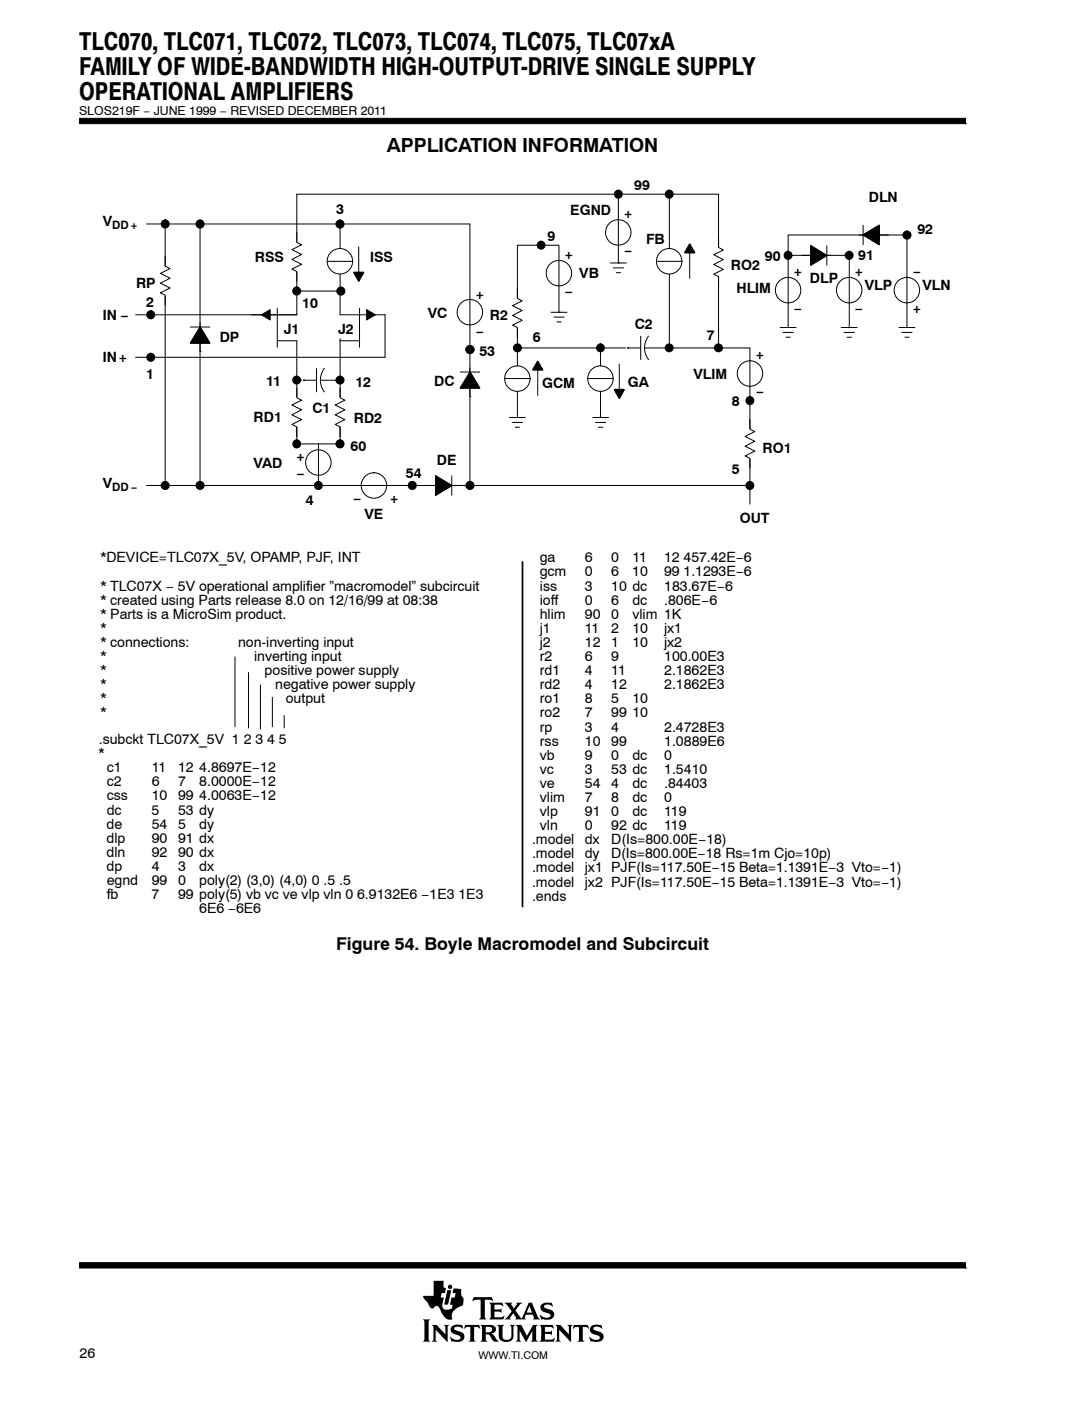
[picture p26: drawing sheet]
<svg xmlns="http://www.w3.org/2000/svg" width="216mm" height="280mm" viewBox="0 0 216 280" stroke-linecap="round" stroke-linejoin="round" font-family="sans-serif">
<defs><g id="words">
<g font-size="4.9">
<text x="15.8" y="10.1">TLC070, TLC071, TLC072, TLC073, TLC074, TLC075, TLC07xA</text>
<text x="15.8" y="15">FAMILY OF WIDE-BANDWIDTH HIGH-OUTPUT-DRIVE SINGLE SUPPLY</text>
<text x="15.8" y="19.9">OPERATIONAL AMPLIFIERS</text>
</g>
<text font-size="3.9" x="77.2" y="30.4">APPLICATION INFORMATION</text>
<text font-size="3.5" x="67.1" y="189.6">Figure 54. Boyle Macromodel and Subcircuit</text>
<g font-size="2.8">
<text x="126.6" y="37.8">99</text>
<text x="173.5" y="40.4">DLN</text>
<text x="20.5" y="45.2">V</text>
<text x="67.1" y="42.7">3</text>
<text x="113.9" y="42.9">EGND</text>
<text x="124.6" y="43.6">+</text>
<text x="183.2" y="46.7">92</text>
<text x="50.9" y="52.4">RSS</text>
<text x="73.9" y="52.4">ISS</text>
<text x="109.3" y="48.1">9</text>
<text x="112.8" y="51.7">+</text>
<text x="124.6" y="51">−</text>
<text x="129" y="48.8">FB</text>
<text x="145.9" y="54">RO2</text>
<text x="152.7" y="52.2">90</text>
<text x="171.3" y="51.8">91</text>
<text x="27.2" y="57.5">RP</text>
<text x="95" y="59.6">+</text>
<text x="112.8" y="59.1">−</text>
<text x="115.7" y="55.5">VB</text>
<text x="147" y="58.5">HLIM</text>
<text x="158.5" y="55.1">+</text>
<text x="161.7" y="56.4">DLP</text>
<text x="170.7" y="55.1">+</text>
<text x="172.6" y="57.8">VLP</text>
<text x="182.3" y="55">−</text>
<text x="184.2" y="57.8">VLN</text>
<text x="20.5" y="63.9">IN −</text>
<text x="29.2" y="61.2">2</text>
<text x="60.4" y="61.4">10</text>
<text x="85.4" y="63.5">VC</text>
<text x="97.8" y="63.9">R2</text>
<text x="126.7" y="65.7">C2</text>
<text x="158.5" y="62.5">−</text>
<text x="170.7" y="62.5">−</text>
<text x="182.3" y="62.4">+</text>
<text x="43.9" y="68.2">DP</text>
<text x="56.7" y="66.7">J1</text>
<text x="67.5" y="66.7">J2</text>
<text x="95" y="67">−</text>
<text x="95.7" y="71">53</text>
<text x="106.4" y="68.2">6</text>
<text x="141.1" y="67.9">7</text>
<text x="150.9" y="71.7">+</text>
<text x="20.5" y="72.3">IN+</text>
<text x="29.2" y="75.7">1</text>
<text x="53.1" y="77">11</text>
<text x="71" y="77.2">12</text>
<text x="86.7" y="77.1">DC</text>
<text x="108.2" y="77.5">GCM</text>
<text x="125.4" y="77.2">GA</text>
<text x="138.5" y="75.7">VLIM</text>
<text x="62.4" y="82.4">C1</text>
<text x="146.1" y="81.1">8</text>
<text x="150.9" y="79.1">−</text>
<text x="50.6" y="84.2">RD1</text>
<text x="70" y="90">60</text>
<text x="70.7" y="84.3">RD2</text>
<text x="50.6" y="93.5">VAD</text>
<text x="59.2" y="95.4">−</text>
<text x="59.2" y="92">+</text>
<text x="81" y="95.4">54</text>
<text x="87.2" y="92.8">DE</text>
<text x="146.1" y="94.6">5</text>
<text x="152.2" y="90.3">RO1</text>
<text x="20.5" y="97.3">V</text>
<text x="61" y="100.7">4</text>
<text x="70.5" y="100.3">−</text>
<text x="77.9" y="100.3">+</text>
<text x="72.8" y="103.7">VE</text>
<text x="147.7" y="104.3">OUT</text>
<text x="20.1" y="112.2">*DEVICE=TLC07X_5V, OPAMP, PJF, INT</text>
<text x="107.8" y="112.2">ga</text>
<text x="116.7" y="112.2">6</text>
<text x="122" y="112.2">0</text>
<text x="126.2" y="112.2">11</text>
<text x="132.6" y="112.2">12 457.42E−6</text>
<text x="20.1" y="117.8">* TLC07X − 5V operational amplifier ”macromodel” subcircuit</text>
<text x="107.8" y="115">gcm</text>
<text x="107.8" y="117.8">iss</text>
<text x="116.7" y="115">0</text>
<text x="116.8" y="117.8">3</text>
<text x="122" y="115">6</text>
<text x="122" y="117.8">10 dc</text>
<text x="126.2" y="115">10</text>
<text x="132.6" y="115">99 1.1293E−6</text>
<text x="132.6" y="117.8">183.67E−6</text>
<text x="20.1" y="120.7">* created using Parts release 8.0 on 12/16/99 at 08:38</text>
<text x="20.1" y="123.5">* Parts is a MicroSim product.</text>
<text x="107.8" y="123.5">hlim</text>
<text x="107.8" y="120.7">ioff</text>
<text x="116.8" y="120.7">0</text>
<text x="116.8" y="123.5">90</text>
<text x="122" y="120.7">6</text>
<text x="122" y="123.5">0</text>
<text x="126.3" y="120.7">dc</text>
<text x="126.3" y="123.5">vlim 1K</text>
<text x="132.6" y="120.7">.806E−6</text>
<text x="20.1" y="126.3">*</text>
<text x="20.1" y="129.1">* connections:</text>
<text x="20.1" y="131.9">*</text>
<text x="47.5" y="129.1">non-inverting input</text>
<text x="50.7" y="131.9">inverting input</text>
<text x="107.8" y="126.3">j1</text>
<text x="107.8" y="129.1">j2</text>
<text x="107.8" y="131.9">r2</text>
<text x="116.8" y="126.3">11</text>
<text x="116.8" y="129.1">12</text>
<text x="116.8" y="131.9">6</text>
<text x="122" y="129.1">1</text>
<text x="122" y="126.3">2</text>
<text x="122" y="131.9">9</text>
<text x="126.3" y="129.1">10</text>
<text x="126.3" y="126.3">10</text>
<text x="132.6" y="129.1">jx2</text>
<text x="132.6" y="126.3">jx1</text>
<text x="132.6" y="131.9">100.00E3</text>
<text x="20.1" y="134.7">*</text>
<text x="20.1" y="137.5">*</text>
<text x="52.8" y="134.7">positive power supply</text>
<text x="55" y="137.5">negative power supply</text>
<text x="107.8" y="134.7">rd1</text>
<text x="107.8" y="137.5">rd2</text>
<text x="116.8" y="134.7">4</text>
<text x="116.8" y="137.5">4</text>
<text x="122" y="134.7">11</text>
<text x="122" y="137.5">12</text>
<text x="132.6" y="134.7">2.1862E3</text>
<text x="132.6" y="137.5">2.1862E3</text>
<text x="20.1" y="140.3">*</text>
<text x="20.1" y="143.2">*</text>
<text x="57.1" y="140.3">output</text>
<text x="107.8" y="140.3">ro1</text>
<text x="107.8" y="143.2">ro2</text>
<text x="116.8" y="143.2">7</text>
<text x="116.8" y="140.3">8</text>
<text x="122" y="143.2">99 10</text>
<text x="122" y="140.3">5</text>
<text x="126.3" y="140.3">10</text>
<text x="19.7" y="148.5">.subckt TLC07X_5V 1 2 3 4 5</text>
<text x="107.8" y="146">rp</text>
<text x="107.8" y="148.8">rss</text>
<text x="116.8" y="148.8">10</text>
<text x="116.8" y="146">3</text>
<text x="122" y="148.8">99</text>
<text x="122" y="146">4</text>
<text x="132.6" y="148.8">1.0889E6</text>
<text x="132.6" y="146">2.4728E3</text>
<text x="19.7" y="151.3">*</text>
<text x="21.3" y="154.1">c1</text>
<text x="30.3" y="154.1">11</text>
<text x="35.6" y="154.1">12 4.8697E−12</text>
<text x="107.8" y="151.6">vb</text>
<text x="107.8" y="154.4">vc</text>
<text x="116.8" y="151.6">9</text>
<text x="116.8" y="154.4">3</text>
<text x="122" y="151.6">0</text>
<text x="122" y="154.4">53 dc</text>
<text x="126.3" y="151.6">dc</text>
<text x="132.6" y="151.6">0</text>
<text x="132.6" y="154.4">1.5410</text>
<text x="21.3" y="156.9">c2</text>
<text x="21.3" y="159.7">css</text>
<text x="30.3" y="156.9">6</text>
<text x="30.3" y="159.7">10</text>
<text x="35.6" y="156.9">7</text>
<text x="35.6" y="159.7">99 4.0063E−12</text>
<text x="39.8" y="156.9">8.0000E−12</text>
<text x="107.8" y="160">vlim</text>
<text x="107.8" y="157.2">ve</text>
<text x="116.8" y="157.2">54</text>
<text x="116.8" y="160">7</text>
<text x="122" y="157.2">4</text>
<text x="122" y="160">8</text>
<text x="126.3" y="157.2">dc</text>
<text x="126.3" y="160">dc</text>
<text x="132.6" y="160">0</text>
<text x="132.6" y="157.2">.84403</text>
<text x="21.3" y="165.4">de</text>
<text x="21.3" y="162.5">dc</text>
<text x="30.3" y="162.5">5</text>
<text x="30.3" y="165.4">54</text>
<text x="35.6" y="165.4">5</text>
<text x="35.6" y="162.5">53 dy</text>
<text x="39.8" y="165.4">dy</text>
<text x="107.8" y="162.9">vlp</text>
<text x="107.8" y="165.7">vln</text>
<text x="116.8" y="165.7">0</text>
<text x="116.8" y="162.9">91</text>
<text x="122" y="162.9">0</text>
<text x="122" y="165.7">92 dc</text>
<text x="126.3" y="162.9">dc</text>
<text x="132.6" y="162.9">119</text>
<text x="132.6" y="165.7">119</text>
<text x="21.3" y="168.2">dlp</text>
<text x="21.3" y="171">dln</text>
<text x="21.3" y="173.8">dp</text>
<text x="30.3" y="173.8">4</text>
<text x="30.3" y="168.2">90</text>
<text x="30.3" y="171">92</text>
<text x="35.6" y="173.8">3</text>
<text x="35.6" y="168.2">91 dx</text>
<text x="35.6" y="171">90 dx</text>
<text x="39.8" y="173.8">dx</text>
<text x="106.2" y="168.5">.model</text>
<text x="106.2" y="171.3">.model</text>
<text x="116.7" y="171.3">dy</text>
<text x="116.8" y="168.5">dx</text>
<text x="122" y="171.3">D(Is=800.00E−18 Rs=1m Cjo=10p)</text>
<text x="122" y="168.5">D(Is=800.00E−18)</text>
<text x="21.3" y="176.6">egnd</text>
<text x="21.3" y="179.4">fb</text>
<text x="30.3" y="179.4">7</text>
<text x="30.3" y="176.6">99</text>
<text x="35.6" y="179.4">99 poly(5) vb vc ve vlp vln 0 6.9132E6 −1E3 1E3</text>
<text x="35.6" y="176.6">0</text>
<text x="39.8" y="176.6">poly(2) (3,0) (4,0) 0 .5 .5</text>
<text x="106.2" y="179.7">.ends</text>
<text x="106.2" y="174.1">.model</text>
<text x="106.2" y="176.9">.model</text>
<text x="116.8" y="174.1">jx1 PJF(Is=117.50E−15 Beta=1.1391E−3 Vto=−1)</text>
<text x="116.8" y="176.9">jx2 PJF(Is=117.50E−15 Beta=1.1391E−3 Vto=−1)</text>
<text x="39.8" y="182.2">6E6 −6E6</text>
<text x="15.9" y="270.9">26</text>
</g>
<text font-size="2.5" x="15.8" y="22.9">SLOS219F − JUNE 1999 − REVISED DECEMBER 2011</text>
<g font-size="2.3">
<text x="22.4" y="45.8">DD+</text>
<text x="22.4" y="98">DD−</text>
</g>
<text font-size="2.1" x="95.6" y="271.2">WWW.TI.COM</text>
</g></defs>
<g fill="#000" stroke="#000" stroke-width=".2">
<path d="M15.9 23.6v1.1h176.9v-1.1z" fill-rule="evenodd"/>
<path d="M15.9 252v1h176.9v-1z" fill-rule="evenodd"/>
</g>
<g fill="#000">
<path d="M89.3 257.4h.8l-.6 2.9h-.8z"/>
<path d="M84.4 263.3h1.5l-.3 .3v3.8l.3 .3h-1.5l.3-.5v-3.4z" fill-rule="evenodd"/>
<path d="M86.2 264.4h1l1.7 1.9v-1.5l-.3-.4h1.1l-.3 .3v3.1l-2.4-2.5v2l.3 .4h-1.1l.3-.5v-2.3z" fill-rule="evenodd"/>
<path d="M86.6 255.6h2v1.3l.4 .1-.2 1h-.6l-.2 .9h.6l-.2 1.1a.93 .93 0 0 0 .1 1.1 .93 .93 0 0 0 1.1 .2l.6-.2 .2-.8h-.5l.2-1.4h.7l.2-.9h-.7l.3-.9 1.5 .2v.9l.1 .5 .3 .2v.7l-.1 .9-.6 .2a2.75 2.75 0 0 0-1.6 1.9l.1 .6-.3 .1a1.67 1.67 0 0 1-1.8-1.3l-.3-.7a.68 .68 0 0 0-.5-.7 .68 .68 0 0 0-.8 .4h-.1a.74 .74 0 0 1-.9-.6l-1-1.4-.1-.4h2.1z" fill-rule="evenodd"/>
<path d="M90.2 264.7a2.09 2.09 0 0 1 1.9-.3l.1-.1 .3 .8h-.1a1.23 1.23 0 0 0-1.7-.1l.1 .4 .9 .3a1.07 1.07 0 0 1 1 1.3 1.07 1.07 0 0 1-1.4 .8l-.9-.2-.2 .1-.4-.9 .1-.1a1.38 1.38 0 0 0 2.1 .3 1.72 1.72 0 0 0-1.5-.9 .91 .91 0 0 1-.3-1.4z" fill-rule="evenodd"/>
<path d="M92.9 264.4h2.8l.2 .7-.5-.3h-.6l-.1 .1v2.4l.3 .4h-1.4l.2-.2 .1-.3v-2.3l-.7-.1-.6 .3z" fill-rule="evenodd"/>
<path d="M94.6 258.8h3.6l.2 .9-.6-.3-1 .1v3.4l.3 .4h-1.4l.3-.4v-3.4l-1-.1-.7 .2z" fill-rule="evenodd"/>
<path d="M95.9 264.4h2.1a.85 .85 0 0 1 1 .8 .85 .85 0 0 1-.9 .9l.5 .3 .6 .9 .4 .3-.2 .1a1.11 1.11 0 0 1-1.4-.9l-.3-.4-.7-.1v1l.3 .4h-1.4l.3-.5v-2.3z" fill-rule="evenodd"/>
<path d="M97.7 259.9h2.6l.2 .8-.7-.4-1.1 .1v.9h1.1l.3-.2v.9l-.3-.3h-1.1v1l.1 .2h1.3l.5-.4 .1 .1-.2 .7h-2.8l.3-.6v-2.2z" fill-rule="evenodd"/>
<path d="M99.3 264.4h1.3l-.3 .3v2.1l.3 .5a1.07 1.07 0 0 0 1.4-.3l.1-2.1-.3-.5h1l-.3 .3v1.9a1.34 1.34 0 0 1-1.9 1.1 1.08 1.08 0 0 1-1-1.1v-1.9z" fill-rule="evenodd"/>
<path d="M103 264.4h1.1l1.1 2.2 1.2-2.2h.9l-.3 .4v2.5l.4 .4h-1.4l.3-.4v-1.7l-1.3 2.2-1.3-2.3v1.8l.4 .4h-1.1l.3-.5v-2.3z" fill-rule="evenodd"/>
<path d="M100.7 259.9h1.6l-.2 .5 .5 .7 .6-.9-.1-.3h1.2l-.5 .4-.9 1.2 1.2 1.6 1.5-3.2h.6l1.2 2.9 .4 .5-1.4-.1a.24 .24 0 0 0 .2-.2 .24 .24 0 0 0 0-.2l-.2-.5h-1.4l-.3 .7 .3 .3h-2.2l.2-.4-.5-.8-.7 .8 .2 .4h-1.3l.6-.5 .9-1.1z" fill-rule="evenodd"/>
<path d="M108.2 260.3a1.87 1.87 0 0 1 1.4-.4l.4 .1 .2-.1 .1 .8a1.24 1.24 0 0 0-1.7-.1l.1 .3 .7 .3a1.08 1.08 0 0 1 1.3 1 1.08 1.08 0 0 1-1.2 1.1l-1.2-.1-.2 .1-.3-.9 .8 .5h.7a.47 .47 0 0 0 .6-.4 .47 .47 0 0 0-.5-.5h-.2a1.11 1.11 0 0 1-1.2-1.6z" fill-rule="evenodd"/>
<path d="M107.7 264.4h2.6l.2 .7-.6-.3-1.1 .1v.9h1l.4-.3v.9l-.3-.2h-1.1v1l1.4 .1 .5-.3-.2 .7h-2.8l.3-.3 .1-1.1-.1-1.6z" fill-rule="evenodd"/>
<path d="M110.9 264.4h1l1.7 1.9v-1.5l-.3-.4h1l-.3 .4v3l-2.4-2.5v2l.3 .4h-1l.3-.4v-2.5z" fill-rule="evenodd"/>
<path d="M114.6 264.4h2.8l.2 .7-.5-.3h-.6l-.1 .1v2.4l.3 .4h-1.4l.3-.4v-2.4l-.1-.1h-.6l-.6 .3z" fill-rule="evenodd"/>
<path d="M118.1 264.6l.5-.2h1.3l.1-.1 .3 .8h-.1a1.13 1.13 0 0 0-1.7-.1l.1 .4 .8 .2a1.07 1.07 0 0 1 1.1 1.1 1.07 1.07 0 0 1-1.2 1.1l-1.1-.2-.2 .1-.4-.9a1.82 1.82 0 0 0 2 .4h.1a.53 .53 0 0 0-.1-.7 .53 .53 0 0 0-.6-.1 1.09 1.09 0 0 1-1-.6 1.09 1.09 0 0 1 .1-1.2z" fill-rule="evenodd"/>
<circle cx="89.9" cy="256.8" r=".42"/>
</g>
<g fill="#fff">
<path d="M105.7 260.6l.5 1.3h-1z"/>
<path d="M97 264.8h.2a.67 .67 0 0 1 .8 0 .67 .67 0 0 1 .2 .7l-.5 .3-.7 .1z" fill-rule="evenodd"/>
</g>
<path d="M143.5 38.8h-84.2v24h-32.2M29.3 44.7h64.5v52.2M33 44.7v52.2M39.9 44.7v52.2M59.3 58.1h8.8M27.1 71.3h49.8M59.3 68v20.6h8.6M59.3 75.9h8.6M29.3 96.9h120.4" fill="none" stroke="#000" stroke-width=".2"/>
<path d="M58.3 79.3h2v5.9h-2z" fill="#fff"/>
<g fill="none" stroke="#000" stroke-width=".2">
<path d="M123.5 38.8v13.7M133.6 38.8v30.6M143.5 38.8v30.6M67.9 44.7v18.1M157.4 51h12.2v14.4M59.3 77.4v2l.9 .5-1.9 .9 1.9 1-1.9 1 1.9 .9-1.9 1 1 .5v1.9M67.9 67.6v21M76.9 62.8v8.5M103.3 69.4h46.4v31.2M111.6 62.3v-13.4h-8.3v34.4M119.9 69.4v13.9M157.4 65.4v-18.5h23.7v18.5"/>
<path d="M63.6 88.6v8.3"/>
<circle cx="63.6" cy="92.3" r="2.54"/>
<circle cx="74.7" cy="96.9" r="2.54"/>
</g>
<circle cx="103.3" cy="75.5" r="2.54" fill="#fff"/>
<g fill="none" stroke="#000" stroke-width=".2">
<path d="M100.8 75.5h5"/>
<circle cx="103.3" cy="75.5" r="2.54"/>
</g>
<circle cx="119.9" cy="75.5" r="2.54" fill="#fff"/>
<g fill="none" stroke="#000" stroke-width=".2">
<path d="M117.4 75.5h5"/>
<circle cx="119.9" cy="75.5" r="2.54"/>
</g>
<circle cx="67.9" cy="52.1" r="2.54" fill="#fff"/>
<g fill="none" stroke="#000" stroke-width=".2">
<path d="M65.3 52.2h5.1"/>
<circle cx="67.9" cy="52.1" r="2.54"/>
</g>
<circle cx="133.6" cy="52.1" r="2.54" fill="#fff"/>
<g fill="none" stroke="#000" stroke-width=".2">
<path d="M131.1 52.2h5.1"/>
<circle cx="111.6" cy="54.5" r="2.54"/>
<circle cx="123.4" cy="46.4" r="2.54"/>
<circle cx="133.6" cy="52.1" r="2.54"/>
<circle cx="157.4" cy="57.9" r="2.54"/>
<circle cx="169.5" cy="57.9" r="2.54"/>
<circle cx="181.1" cy="57.9" r="2.54"/>
<circle cx="93.8" cy="62.3" r="2.54"/>
</g>
<path d="M67 79.3h1.9v5.9h-1.9z" fill="#fff"/>
<path d="M67.9 77.4v2l1 .5-2 .9 2 1-2 1 2 .9-2 1 1 .5v1.9" fill="none" stroke="#000" stroke-width=".2"/>
<path d="M58.3 48.3h2v5.9h-2z" fill="#fff"/>
<g fill="none" stroke="#000" stroke-width=".2">
<path d="M59.3 46.4v2l.9 .5-1.9 .9 1.9 1-1.9 1 1.9 .9-1.9 1 1 .5v1.9M160.2 51h.1M160.2 51h5.7M161.9 49l3.2 2-3.2 1.9zM161.9 49v3.9M165.1 49v3.9M171.5 46.9h5.7M172.3 46.9l3.2-2v3.9zM172.3 44.9v3.9M175.5 44.9v3.9M177.2 46.9h.1M85.3 96.9h.1"/>
<path d="M85.3 96.9h5.7M87 94.9v3.9M87 94.9l3.2 2-3.2 1.9zM90.2 94.9v3.9M101.7 83.3h3.2M102.3 84.3h2M102.9 85.3h.8M103.3 83.3h.1M118.3 83.3h3.2M118.9 84.3h2M119.5 85.3h.9M119.9 83.3h.1"/>
</g>
<path d="M161.9 49l3.2 2-3.2 1.9zM172.3 46.9l3.2-2v3.9zM87 94.9l3.2 2-3.2 1.9z" fill="#000" stroke="#000" stroke-width=".2"/>
<path d="M60.4 73.4h5.5v4.8h-5.5z" fill="#fff"/>
<path d="M60.6 75.9h2.6M60.6 75.9h.1M63.2 73.5v4.7M64 75.9h1.8M64.8 73.5a3.9 3.9 0 0 0 0 4.7" fill="none" stroke="#000" stroke-width=".2"/>
<path d="M125.2 67h5.4v4.8h-5.4z" fill="#fff"/>
<path d="M125.3 69.4h2.6M125.3 69.4h.1M127.9 67.1v4.7M128.7 69.4h1.8M129.5 67.1a3.9 3.9 0 0 0 0 4.7" fill="none" stroke="#000" stroke-width=".2"/>
<path d="M32.1 53.1h1.9v5.8h-1.9z" fill="#fff"/>
<g fill="none" stroke="#000" stroke-width=".2">
<path d="M33 51.2v1.9l1 .5-2 1 2 .9-2 1 2 1-2 .9 1 .5v2M121.9 52.5h3.2M122.4 53.5h2.1M123 54.4h.9M123.5 52.5h.1M38 68.5h3.9M38 65.3h3.9M39.9 70.1h.1M39.9 64.4v5.7M40 65.2l1.9 3.3h-3.9zM91.9 77.4h3.9M91.9 74.2h3.9"/>
<path d="M93.8 79.1h.1M93.8 73.4v5.7M93.8 74.2l2 3.2h-3.9zM110 62.3h3.2M110.6 63.3h2M111.2 64.2h.8M111.6 62.3h.1M155.8 65.4h3.1M156.3 66.3h2.1M156.9 67.3h.9M157.4 65.4h.1M168 65.4h3.1"/>
<path d="M168.5 66.3h2.1M169.1 67.3h.9M169.6 65.4h.1M179.5 65.4h3.2M180 66.3h2.1M180.7 67.3h.8M181.1 65.4h.1"/>
</g>
<path d="M40 65.2l1.9 3.3h-3.9zM93.8 74.2l2 3.2h-3.9z" fill="#000" stroke="#000" stroke-width=".2"/>
<path d="M102.4 59.5h1.9v5.9h-1.9z" fill="#fff"/>
<path d="M103.3 57.6v2l1 .4-2 1 2 1-2 1 2 .9-2 1 1 .5v1.9" fill="none" stroke="#000" stroke-width=".2"/>
<path d="M142.5 49.4h2v5.8h-2z" fill="#fff"/>
<g fill="none" stroke="#000" stroke-width=".2">
<path d="M143.5 47.4v2l.9 .5-1.9 .9 1.9 1-1.9 1 1.9 1-1.9 .9 1 .5v2"/>
<circle cx="149.7" cy="74.5" r="2.54"/>
</g>
<path d="M148.8 85.6h1.9v5.9h-1.9z" fill="#fff"/>
<g fill="none" stroke="#000" stroke-width=".2">
<path d="M71.6 56h.1M71.6 49.3v6.7M137.7 48.8h.1M137.7 48.8v6.7M50.3 62.8h9M55.4 61.5v7.8M55.4 68h3.9M67.9 62.8h9M67.9 68h3.9M71.8 61.5v7.8M107.4 72.1h.1M107.4 72.1v6.8"/>
<path d="M123.6 79.4h.1M123.6 72.7v6.7M149.7 83.7v1.9l1 .5-1.9 1 1.9 1-1.9 .9 1.9 1-1.9 1 .9 .5v1.9M46.9 131.1v13.9M49.6 134.2v11.1M52 136.7v8.8M54.4 139.2v5.8M56.7 142.8v2.5"/>
</g>
<g fill="#000" stroke="#000" stroke-width=".34">
<path d="M70.7 54.4h1.9l-1 1.6z" fill-rule="evenodd"/>
<path d="M137.7 48.8l1 1.6h-2z" fill-rule="evenodd"/>
<path d="M107.4 72.1l.9 1.7h-1.9z" fill-rule="evenodd"/>
<path d="M122.7 77.8h1.9l-1 1.6z" fill-rule="evenodd"/>
<circle cx="123.4" cy="38.7" r=".73"/>
<circle cx="133.6" cy="38.7" r=".73"/>
<circle cx="33" cy="44.7" r=".73"/>
<circle cx="39.9" cy="44.7" r=".74"/>
<circle cx="59.3" cy="58.1" r=".73"/>
<circle cx="67.9" cy="44.7" r=".74"/>
<circle cx="68.1" cy="58.1" r=".74"/>
<circle cx="108" cy="48.9" r=".72"/>
<circle cx="157.4" cy="50.9" r=".73"/>
<circle cx="169.6" cy="50.9" r=".73"/>
<circle cx="181.1" cy="46.9" r=".74"/>
<circle cx="30.1" cy="62.8" r=".73"/>
<circle cx="30.1" cy="71.3" r=".73"/>
<circle cx="59.2" cy="75.8" r=".72"/>
<circle cx="67.9" cy="75.9" r=".73"/>
<circle cx="93.8" cy="69.8" r=".73"/>
<circle cx="103.3" cy="69.4" r=".73"/>
<circle cx="119.9" cy="69.4" r=".72"/>
<circle cx="133.6" cy="69.4" r=".72"/>
<circle cx="143.5" cy="69.4" r=".73"/>
<circle cx="149.7" cy="79.9" r=".73"/>
<circle cx="33" cy="96.9" r=".73"/>
<circle cx="39.9" cy="96.9" r=".74"/>
<circle cx="59.3" cy="88.6" r=".73"/>
<circle cx="63.6" cy="96.9" r=".73"/>
<circle cx="67.9" cy="88.6" r=".74"/>
<circle cx="82.3" cy="96.9" r=".74"/>
<circle cx="93.8" cy="96.9" r=".74"/>
<circle cx="149.7" cy="96.9" r=".73"/>
</g>
<g fill="#000">
<circle cx="123.5" cy="38.8" r=".17"/>
<circle cx="133.6" cy="38.8" r=".17"/>
<circle cx="33" cy="44.7" r=".17"/>
<circle cx="39.9" cy="44.7" r=".17"/>
<circle cx="59.3" cy="58.1" r=".17"/>
<circle cx="67.9" cy="44.7" r=".17"/>
<circle cx="68.1" cy="58.1" r=".17"/>
<circle cx="108" cy="48.9" r=".17"/>
<circle cx="157.4" cy="51" r=".17"/>
<circle cx="169.6" cy="51" r=".17"/>
<circle cx="181.1" cy="46.9" r=".17"/>
<circle cx="30.1" cy="62.8" r=".17"/>
<circle cx="30.1" cy="71.3" r=".17"/>
<circle cx="59.3" cy="75.9" r=".17"/>
<circle cx="67.9" cy="75.9" r=".17"/>
<circle cx="93.8" cy="69.8" r=".17"/>
<circle cx="103.3" cy="69.4" r=".17"/>
<circle cx="119.9" cy="69.4" r=".17"/>
<circle cx="133.6" cy="69.4" r=".17"/>
<circle cx="143.5" cy="69.4" r=".17"/>
<circle cx="149.7" cy="79.9" r=".17"/>
<circle cx="33" cy="96.9" r=".17"/>
<circle cx="39.9" cy="96.9" r=".17"/>
<circle cx="59.3" cy="88.6" r=".17"/>
<circle cx="63.6" cy="96.9" r=".17"/>
<circle cx="67.9" cy="88.6" r=".17"/>
<circle cx="82.3" cy="96.9" r=".17"/>
<circle cx="93.8" cy="96.9" r=".17"/>
<circle cx="149.7" cy="96.9" r=".17"/>
</g>
<path d="M52.2 62.8l1.7-1v2.1zM73.2 61.8l1.8 1-1.8 1.1z" fill="#000" stroke="#000" stroke-width=".2"/>
<path d="M104.3 112.1v68.8" fill="none" stroke="#000" stroke-width=".34"/>
<use href="#words"/>
</svg>
